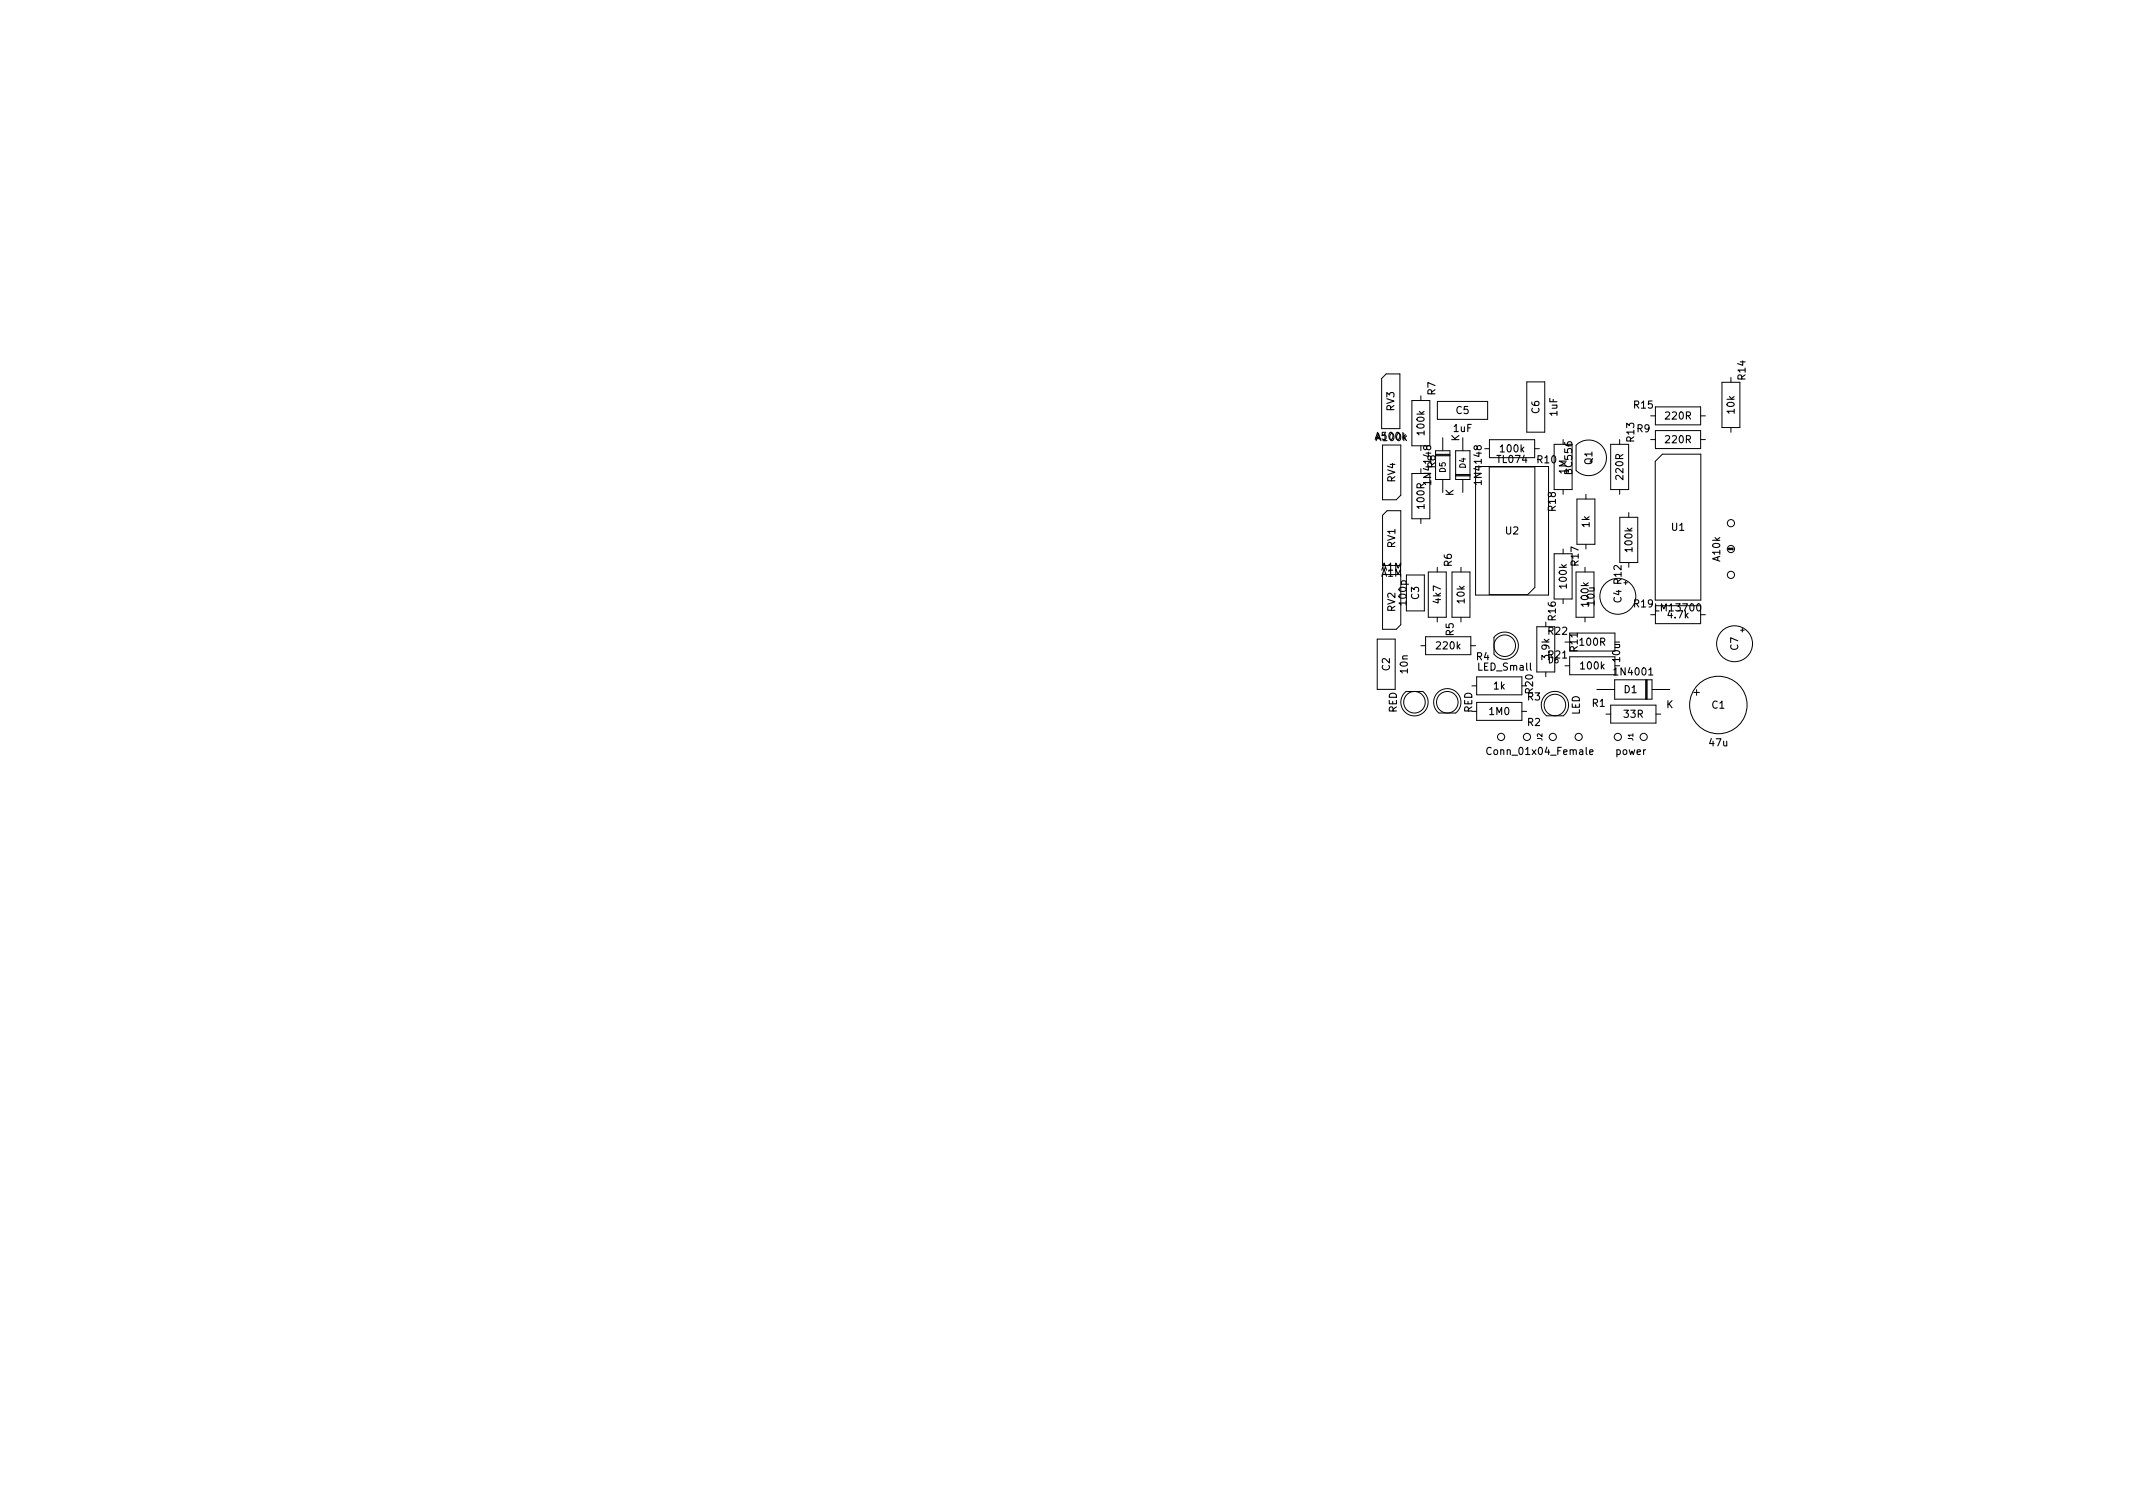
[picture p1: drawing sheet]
<svg xmlns="http://www.w3.org/2000/svg" width="297mm" height="210mm" viewBox="0 0 297 210" stroke-linecap="round" stroke-linejoin="round" font-family="sans-serif">
<defs><g id="words">
<g font-size="1.4">
<text x="243.1" y="52.8" transform="rotate(-90 243.1 52.8)">R14</text>
<text x="194.2" y="57.2" transform="rotate(-90 194.2 57.2)">RV3</text>
<text x="199.9" y="55" transform="rotate(-90 199.9 55)">R7</text>
<text x="202.8" y="57.6">C5</text>
<text x="214.4" y="57.6" transform="rotate(-90 214.4 57.6)">C6</text>
<text x="216.9" y="57.9" transform="rotate(-90 216.9 57.9)">1uF</text>
<text x="227.6" y="56.9">R15</text>
<text x="232" y="58.4">220R</text>
<text x="241.5" y="57.5" transform="rotate(-90 241.5 57.5)">10k</text>
<text x="191.6" y="61.2">A500k</text>
<text x="198.4" y="60.5" transform="rotate(-90 198.4 60.5)">100k</text>
<text x="199.9" y="65.1" transform="rotate(-90 199.9 65.1)">R8</text>
<text x="202.4" y="60.1">1uF</text>
<text x="203.2" y="61.5" transform="rotate(-90 203.2 61.5)">K</text>
<text x="208.6" y="64.5">TL074</text>
<text x="209" y="63">100k</text>
<text x="214.1" y="64.5">R10</text>
<text x="218.2" y="66" transform="rotate(-90 218.2 66)">1M</text>
<text x="218.9" y="65.9" transform="rotate(-90 218.9 65.9)">BC556</text>
<text x="221.7" y="64.7" transform="rotate(-90 221.7 64.7)">Q1</text>
<text x="227.6" y="61.5" transform="rotate(-90 227.6 61.5)">R13</text>
<text x="228" y="60.2">R9</text>
<text x="232" y="61.7">220R</text>
<text x="194.3" y="67.1" transform="rotate(-90 194.3 67.1)">RV4</text>
<text x="198.4" y="70.7" transform="rotate(-90 198.4 70.7)">100R</text>
<text x="199.3" y="67.2" transform="rotate(-90 199.3 67.2)">1N4148</text>
<text x="202.4" y="69.1" transform="rotate(-90 202.4 69.1)">K</text>
<text x="206.3" y="67.2" transform="rotate(-90 206.3 67.2)">1N4148</text>
<text x="216.7" y="71.1" transform="rotate(-90 216.7 71.1)">R18</text>
<text x="226.1" y="66.7" transform="rotate(-90 226.1 66.7)">220R</text>
<text x="194.3" y="76.3" transform="rotate(-90 194.3 76.3)">RV1</text>
<text x="209.7" y="74.4">U2</text>
<text x="221.4" y="73.4" transform="rotate(-90 221.4 73.4)">1k</text>
<text x="227.3" y="76.7" transform="rotate(-90 227.3 76.7)">100k</text>
<text x="232.8" y="73.9">U1</text>
<text x="192.3" y="80.3">A1M</text>
<text x="192.3" y="79.4">A1M</text>
<text x="197.6" y="83.5" transform="rotate(-90 197.6 83.5)">C3</text>
<text x="200.7" y="84" transform="rotate(-90 200.7 84)">4k7</text>
<text x="202.2" y="78.9" transform="rotate(-90 202.2 78.9)">R6</text>
<text x="204" y="84" transform="rotate(-90 204 84)">10k</text>
<text x="218.2" y="81.8" transform="rotate(-90 218.2 81.8)">100k</text>
<text x="219.8" y="78.7" transform="rotate(-90 219.8 78.7)">R17</text>
<text x="225.8" y="83.9" transform="rotate(-90 225.8 83.9)">C4 R12</text>
<text x="239.5" y="78.1" transform="rotate(-90 239.5 78.1)">A10k</text>
<text x="194.3" y="85.2" transform="rotate(-90 194.3 85.2)">RV2</text>
<text x="195.9" y="84.2" transform="rotate(-90 195.9 84.2)">100p</text>
<text x="202.4" y="88.5" transform="rotate(-90 202.4 88.5)">R5</text>
<text x="215.6" y="88.4">R22</text>
<text x="216.7" y="86.4" transform="rotate(-90 216.7 86.4)">R16</text>
<text x="220.1" y="89.9">100R</text>
<text x="221.2" y="84.3" transform="rotate(-90 221.2 84.3)">100k</text>
<text x="222" y="84.2" transform="rotate(-90 222 84.2)">10u</text>
<text x="227.6" y="84.6">R19</text>
<text x="230.7" y="85.1">LM13700</text>
<text x="232.3" y="86.1">4.7k</text>
<text x="193.5" y="93.4" transform="rotate(-90 193.5 93.4)">C2</text>
<text x="196" y="93.7" transform="rotate(-90 196 93.7)">10n</text>
<text x="200.1" y="90.4">220k</text>
<text x="205.6" y="91.9">R4</text>
<text x="205.9" y="93.4">LED_Small</text>
<text x="208" y="96">1k</text>
<text x="215.6" y="91.7">R21</text>
<text x="215.8" y="91.8" transform="rotate(-90 215.8 91.8)">3.9k</text>
<text x="219.7" y="90.7" transform="rotate(-90 219.7 90.7)">R11</text>
<text x="220.2" y="93.2">100k</text>
<text x="225" y="94">1N4001</text>
<text x="225.6" y="92.1" transform="rotate(-90 225.6 92.1)">10u</text>
<text x="242.1" y="90.5" transform="rotate(-90 242.1 90.5)">C7</text>
<text x="194.5" y="99.3" transform="rotate(-90 194.5 99.3)">RED</text>
<text x="205" y="99.3" transform="rotate(-90 205 99.3)">RED</text>
<text x="207.4" y="99.6">1M0</text>
<text x="212.7" y="97.5">R3</text>
<text x="212.7" y="101.1">R2</text>
<text x="213.5" y="96.5" transform="rotate(-90 213.5 96.5)">R20</text>
<text x="220" y="99.6" transform="rotate(-90 220 99.6)">LED</text>
<text x="221.7" y="98.4">R1</text>
<text x="226.2" y="96.5">D1</text>
<text x="226.2" y="99.9">33R</text>
<text x="232" y="98.6">K</text>
<text x="238.4" y="98.7">C1</text>
<text x="207.6" y="105.1">Conn_01x04_Female</text>
<text x="225" y="105.1">power</text>
<text x="238.1" y="103.9">47u</text>
</g>
<g font-size="1.1">
<text x="201.3" y="65.8" transform="rotate(-90 201.3 65.8)">D5</text>
<text x="204.1" y="65.2" transform="rotate(-90 204.1 65.2)">D4</text>
<text x="215.6" y="92.3">D6</text>
</g>
<g font-size=".9">
<text x="214.8" y="103.1" transform="rotate(-90 214.8 103.1)">J2</text>
<text x="227.4" y="103.1" transform="rotate(-90 227.4 103.1)">J1</text>
</g>
<text font-size=".3" x="240.7" y="76.6">RV5</text>
</g></defs>
<path d="M229.6 94h.6M207.7 104.2a.47 .47 0 0 0-.7 .3 .47 .47 0 0 0 .5 .6l.2-.1M221.4 104.7l.4-.1v-.2h-.3l-.1 .1v.5h.4" fill="none" stroke="#000" stroke-width=".15"/>
<g fill="none" stroke="#000" stroke-width=".14">
<path d="M192.4 52.7l.6-.6h1.9v7.6h-2.5zM196.6 55.8h2.5v6.3h-2.5zM197.9 55.1v.7M200.2 55.9h7v2.5h-7zM212.6 53.2h2.5v7h-2.5zM229.9 57.9h.6M230.5 56.7h6.3v2.5h-6.3zM230.5 60h6.3v2.5h-6.3zM236.8 57.9h.7M239.8 53.2h2.5v6.3h-2.5zM241 52.6v.6M241 59.5v.7"/>
<path d="M192.5 71.7l.7-.6h1.9v7.6h-2.6zM192.5 62h2.6v7l-.7 .6h-1.9zM196.6 65.9h2.5v6.3h-2.5zM197.9 72.2v.7M198.9 79.6h2.5v6.3h-2.5zM199.9 62.8h2v4h-2zM199.9 63.4h2M199.9 63.5h2M199.9 63.3h2M200.2 79v.6M200.9 61v1.8M200.9 66.8v1.8"/>
<path d="M202.2 79.6h2.5v6.3h-2.5zM202.7 62.8h2v4h-2zM202.7 66.1h2M202.7 66.2h2M202.7 66.3h2M203.5 79v.6M203.7 61v1.8M203.7 66.8v1.8M205.5 65h10.1v17.9h-10.1zM206.8 62.5h.6M207.4 65h6.3v16.8l-1 1h-5.3zM207.4 61.2h6.3v2.5h-6.3z"/>
<path d="M213.7 62.5h.7M216.4 61.9h2.5v6.3h-2.5zM216.4 77.1h2.5v6.3h-2.5zM217.7 68.2v.6M217.7 76.4v.7M219.5 79.6h2.5v6.3h-2.5zM219.5 65.5a2.48 2.48 0 0 0 3.5 0 2.48 2.48 0 0 0 0-3.5 2.48 2.48 0 0 0-3.5 0v3.5M219.6 69.5h2.5v6.3h-2.5zM220.7 79v.6M220.9 68.8v.7M220.9 75.8v.6M224.3 61.9h2.5v6.3h-2.5z"/>
<path d="M225.6 61.2v.7M225.6 68.2v.6M225.6 72h2.5v6.3h-2.5zM226.8 71.4v.6M226.8 78.3v.7M229.9 61.2h.6M230.5 64.2l1-1h5.4v20.4h-6.4zM236.8 61.2h.7M191.8 89h2.5v7h-2.5zM192.5 80h2.6v7l-.7 .6h-1.9zM195.7 96.4l.1-.1h2.3a1.9 1.9 0 0 1 .3 2.7 1.9 1.9 0 0 1-2.7 .2 1.9 1.9 0 0 1 0-2.8zM195.9 80.1h2.5v5h-2.5z"/>
<path d="M197.9 89.9h.6M198.5 88.7h6.3v2.5h-6.3zM200.2 85.9v.7M200.3 96.4a1.9 1.9 0 0 1 2.7 .2 1.9 1.9 0 0 1-.3 2.7h-2.3a1.9 1.9 0 0 1-.1-2.9zM203.5 85.9v.7M204.8 89.9h.7M205 95.5h.6M205 99.1h.6M205.6 94.2h6.3v2.5h-6.3zM205.6 97.8h6.3v2.5h-6.3zM208.3 88.5a1.9 1.9 0 0 1 2.7 .2 1.9 1.9 0 0 1-.2 2.7 1.9 1.9 0 0 1-2.8-.3v-2.4zM211.9 95.5h.7"/>
<path d="M211.9 99.1h.7M214 87.3h2.5v6.3h-2.5zM215.2 96.8a1.9 1.9 0 0 1 2.8 .1 1.9 1.9 0 0 1-.3 2.8h-2.3a1.9 1.9 0 0 1-.2-2.9zM215.3 86.6v.7M215.3 93.6v.6M217.7 83.4v.7M217.9 89.4h.7M217.9 92.7h.7M218.6 88.2h6.3v2.5h-6.3zM218.6 91.5h6.3v2.5h-6.3zM220.7 85.9v.7M222.4 96h2.5"/>
<path d="M223.6 99.4h.7M224.3 98.2h6.3v2.5h-6.3zM224.9 94.7h5.2v2.7h-5.2zM226.1 81.1h.5M226.4 80.9v.5M229.2 94.7v2.7M229.3 94.7v2.7M229.4 94.7v2.7M229.9 85.6h.6M230.1 96h2.4M230.5 84.3h6.3v2.5h-6.3zM230.6 99.4h.7"/>
<path d="M235.9 96.4h.8M236.3 96v.8M236.8 85.6h.7M242.4 87.8h.5M242.6 87.5v.5"/>
<circle cx="241" cy="72.8" r=".5"/>
<circle cx="241" cy="76.4" r=".5"/>
<circle cx="197" cy="97.8" r="1.5"/>
<circle cx="201.5" cy="97.8" r="1.5"/>
<circle cx="209.5" cy="89.9" r="1.5"/>
<circle cx="216.5" cy="98.2" r="1.5"/>
<circle cx="225.3" cy="83" r="2.5"/>
<circle cx="239.3" cy="98.2" r="4"/>
<circle cx="241" cy="80" r=".5"/>
<circle cx="241.6" cy="89.6" r="2.5"/>
<circle cx="209" cy="102.6" r=".5"/>
<circle cx="212.6" cy="102.6" r=".5"/>
<circle cx="216.2" cy="102.6" r=".5"/>
<circle cx="219.8" cy="102.6" r=".5"/>
<circle cx="225.3" cy="102.6" r=".5"/>
<circle cx="228.9" cy="102.6" r=".5"/>
</g>
<use href="#words"/>
</svg>
